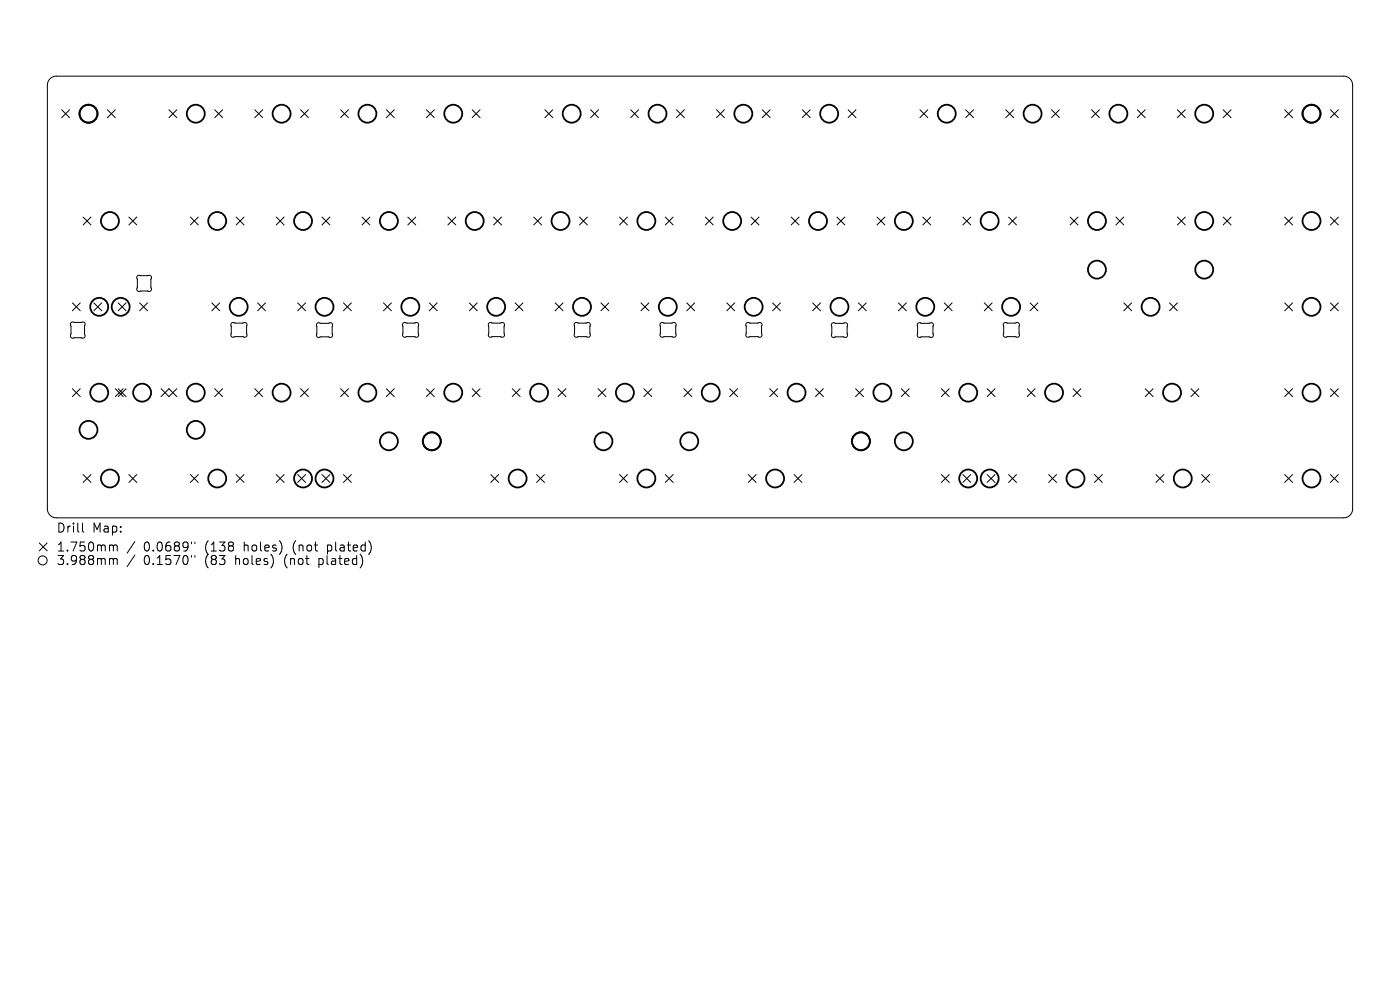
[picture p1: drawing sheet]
<svg xmlns="http://www.w3.org/2000/svg" width="297mm" height="210mm" viewBox="0 0 297 210" stroke-linecap="round" stroke-linejoin="round" font-family="sans-serif">
<defs><g id="words">
<g font-size="2.7">
<text x="11.9" y="113.2">Drill</text>
<text x="19.6" y="113.2">Map:</text>
<text x="11.9" y="117.3">1.750mm</text>
<text x="30.5" y="117.3">0.0689&quot;</text>
<text x="43.6" y="117.3">(138</text>
<text x="52" y="117.3">holes)</text>
<text x="62.6" y="117.3">(not</text>
<text x="70" y="117.3">plated)</text>
<text x="11.9" y="120.1">3.988mm</text>
<text x="30.5" y="120.1">0.1570&quot;</text>
<text x="43.6" y="120.1">(83</text>
<text x="50.2" y="120.1">holes)</text>
<text x="60.7" y="120.1">(not</text>
<text x="68.2" y="120.1">plated)</text>
</g>
</g></defs>
<g fill="none" stroke="#000" stroke-width=".21">
<path d="M10.6 16.7l.6-.4 .8-.1h273a1.91 1.91 0 0 1 2 1.9v89.8a1.91 1.91 0 0 1-2 1.9h-273a1.91 1.91 0 0 1-2-1.9v-89.8l.2-.8zM13.1 23.3l1.7 1.7M14.8 23.3l-1.7 1.7M22.8 23.3l1.7 1.7M24.5 23.3l-1.7 1.7M35.8 23.3l1.7 1.7M37.5 23.3l-1.7 1.7M45.6 23.3l1.6 1.7M47.2 23.3l-1.6 1.7M54 23.3l1.7 1.7M55.7 23.3l-1.7 1.7M63.8 23.3l1.6 1.7"/>
<path d="M65.4 23.3l-1.6 1.7M72.3 23.3l1.6 1.7M73.9 23.3l-1.6 1.7M82 23.3l1.6 1.7M83.6 23.3l-1.6 1.7M90.5 23.3l1.6 1.7M92.1 23.3l-1.6 1.7M100.2 23.3l1.6 1.7M101.8 23.3l-1.6 1.7M115.6 23.3l1.7 1.7M117.3 23.3l-1.7 1.7M125.3 23.3l1.7 1.7"/>
<path d="M127 23.3l-1.7 1.7M133.8 23.3l1.7 1.7M135.5 23.3l-1.7 1.7M143.5 23.3l1.7 1.7M145.2 23.3l-1.7 1.7M152 23.3l1.7 1.7M153.7 23.3l-1.7 1.7M161.7 23.3l1.7 1.7M163.4 23.3l-1.7 1.7M170.2 23.3l1.7 1.7M171.9 23.3l-1.7 1.7M179.9 23.3l1.7 1.7"/>
<path d="M181.6 23.3l-1.7 1.7M195.2 23.3l1.6 1.7M196.8 23.3l-1.6 1.7M204.9 23.3l1.6 1.7M206.5 23.3l-1.6 1.7M213.4 23.3l1.6 1.7M215 23.3l-1.6 1.7M223.1 23.3l1.6 1.7M224.7 23.3l-1.6 1.7M231.6 23.3l1.6 1.7M233.2 23.3l-1.6 1.7M241.3 23.3l1.7 1.7"/>
<path d="M243 23.3l-1.7 1.7M249.8 23.3l1.7 1.7M251.5 23.3l-1.7 1.7M259.5 23.3l1.7 1.7M261.2 23.3l-1.7 1.7M272.5 23.3l1.7 1.7M274.2 23.3l-1.7 1.7M282.2 23.3l1.7 1.7M283.9 23.3l-1.7 1.7M17.6 46l1.7 1.7M19.3 46l-1.7 1.7M27.3 46l1.7 1.7"/>
<path d="M29 46l-1.7 1.7M29.2 58.5l.3-.1h2.2l.3 .2 .1 .3-.1 2 .1 .5-.1 .3-2.5 .1-.4-.1-.1-.4 .1-2-.1-.4zM40.4 46l1.7 1.7M42.1 46l-1.7 1.7M50.1 46l1.7 1.7M51.8 46l-1.7 1.7M58.6 46l1.7 1.7M60.3 46l-1.7 1.7M68.3 46l1.7 1.7M70 46l-1.7 1.7M76.8 46l1.7 1.7M78.5 46l-1.7 1.7"/>
<path d="M86.5 46l1.7 1.7M88.2 46l-1.7 1.7M95 46l1.7 1.7M96.7 46l-1.7 1.7M104.7 46l1.7 1.7M106.4 46l-1.7 1.7M113.2 46l1.7 1.7M114.9 46l-1.7 1.7M122.9 46l1.7 1.7M124.6 46l-1.7 1.7M131.4 46l1.7 1.7M133.1 46l-1.7 1.7"/>
<path d="M141.1 46l1.7 1.7M142.8 46l-1.7 1.7M149.6 46l1.7 1.7M151.3 46l-1.7 1.7M159.3 46l1.7 1.7M161 46l-1.7 1.7M167.8 46l1.7 1.7M169.5 46l-1.7 1.7M177.6 46l1.6 1.7M179.2 46l-1.6 1.7M186.1 46l1.6 1.7M187.7 46l-1.6 1.7"/>
<path d="M195.8 46l1.6 1.7M197.4 46l-1.6 1.7M204.3 46l1.6 1.7M205.9 46l-1.6 1.7M214 46l1.6 1.7M215.6 46l-1.6 1.7M227 46l1.7 1.7M228.7 46l-1.7 1.7M236.7 46l1.7 1.7M238.4 46l-1.7 1.7M249.8 46l1.7 1.7M251.5 46l-1.7 1.7"/>
<path d="M259.5 46l1.7 1.7M261.2 46l-1.7 1.7M272.5 46l1.7 1.7M274.2 46l-1.7 1.7M282.2 46l1.7 1.7M283.9 46l-1.7 1.7M15.1 68.4l.3-.1h2.2l.4 .2 .1 .3-.2 2 .2 .5-.2 .3-2.5 .1-.4-.1-.1-.3 .2-2-.2-.5zM15.4 64.3l1.6 1.6M17 64.3l-1.6 1.6M19.9 64.3l1.7 1.6M21.6 64.3l-1.7 1.6M25.1 64.3l1.6 1.6"/>
<path d="M26.7 64.3l-1.6 1.6M29.6 64.3l1.7 1.6M31.3 64.3l-1.7 1.6M44.9 64.3l1.7 1.6M46.6 64.3l-1.7 1.6M49.1 68.6l.3-.2 .5 .1 2-.1 .3 .1 .2 .4-.1 2.5-.4 .1-.5-.1-2 .1-.3-.1-.1-.3v-2.3zM54.7 64.3l1.6 1.6M56.3 64.3l-1.6 1.6M63.2 64.3l1.6 1.6M64.8 64.3l-1.6 1.6M67.3 68.6l.3-.1 .5 .1 2-.1 .3 .1 .2 .3-.2 2.5-.3 .2-.5-.1-2 .1-.3-.1-.2-.4v-2.2zM72.9 64.3l1.6 1.6"/>
<path d="M74.5 64.3l-1.6 1.6M81.4 64.3l1.6 1.6M83 64.3l-1.6 1.6M85.5 68.6l.4-.2 .4 .1 2-.1 .4 .1 .1 .4-.1 2.5-.4 .1-.4-.1-2 .1-.4-.1-.1-.3v-2.3zM91.1 64.3l1.6 1.6M92.7 64.3l-1.6 1.6M99.6 64.3l1.6 1.6M101.2 64.3l-1.6 1.6M103.7 68.6l.4-.2 .4 .1 2.1-.1 .3 .1 .1 .4-.1 2.5-.4 .1-.4-.1-2 .1-.3-.1-.2-.3v-2.3zM109.3 64.3l1.6 1.6M110.9 64.3l-1.6 1.6M117.8 64.3l1.6 1.6"/>
<path d="M119.4 64.3l-1.6 1.6M121.9 68.6l.4-.2 .5 .1 2-.1 .3 .1 .1 .4-.1 2.5-.3 .1-.5-.1-2 .1-.3-.1-.2-.3v-2.3zM127.5 64.3l1.7 1.6M129.2 64.3l-1.7 1.6M136 64.3l1.7 1.6M137.7 64.3l-1.7 1.6M140.1 68.6l.4-.2 .5 .1 2-.1 .3 .1 .1 .4-.1 2.5-.3 .1-.5-.1-2 .1-.3-.1-.2-.3v-2.3zM145.7 64.3l1.7 1.6M147.4 64.3l-1.7 1.6M154.2 64.3l1.7 1.6M155.9 64.3l-1.7 1.6M158.4 68.6l.3-.2 .5 .1 2-.1 .3 .1 .2 .4-.2 2.5-.3 .1-.5-.1-2 .1-.3-.1-.2-.3v-2.3z"/>
<path d="M163.9 64.3l1.7 1.6M165.6 64.3l-1.7 1.6M172.4 64.3l1.7 1.6M174.1 64.3l-1.7 1.6M176.5 68.6l.3-.1 .5 .1 2-.1 .3 .1 .2 .3-.1 2.5-.4 .2-.4-.1-2.1 .1-.3-.1-.1-.4v-2.2zM182.1 64.3l1.7 1.6M183.8 64.3l-1.7 1.6M190.6 64.3l1.7 1.6M192.3 64.3l-1.7 1.6M194.7 68.6l.4-.1 .4 .1 2-.1 .3 .1 .2 .3-.1 2.5-.4 .2-.4-.1-2.1 .1-.3-.1-.1-.4v-2.2zM200.3 64.3l1.7 1.6M202 64.3l-1.7 1.6"/>
<path d="M208.8 64.3l1.7 1.6M210.5 64.3l-1.7 1.6M213 68.6l.3-.2 .5 .1 2-.1 .3 .1 .2 .4-.1 2.5-.4 .1-.5-.1-2 .1-.3-.1-.2-.3v-2.3zM218.5 64.3l1.7 1.6M220.2 64.3l-1.7 1.6M238.4 64.3l1.7 1.6M240.1 64.3l-1.7 1.6M248.1 64.3l1.7 1.6M249.8 64.3l-1.7 1.6M272.5 64.3l1.7 1.6M274.2 64.3l-1.7 1.6M282.2 64.3l1.7 1.6"/>
<path d="M283.9 64.3l-1.7 1.6M15.4 82.5l1.6 1.6M17 82.5l-1.6 1.6M24.5 82.5l1.6 1.6M25.1 82.5l1.6 1.6M26.1 82.5l-1.6 1.6M26.7 82.5l-1.6 1.6M34.2 82.5l1.6 1.6 1.7-1.6M34.2 84.1l1.6-1.6 1.7 1.6M45.6 82.5l1.6 1.6M47.2 82.5l-1.6 1.6M54 82.5l1.7 1.6"/>
<path d="M55.7 82.5l-1.7 1.6M63.8 82.5l1.6 1.6M65.4 82.5l-1.6 1.6M72.3 82.5l1.6 1.6M73.9 82.5l-1.6 1.6M82 82.5l1.6 1.6M83.6 82.5l-1.6 1.6M90.5 82.5l1.6 1.6M92.1 82.5l-1.6 1.6M100.2 82.5l1.6 1.6M101.8 82.5l-1.6 1.6M108.7 82.5l1.6 1.6"/>
<path d="M110.3 82.5l-1.6 1.6M118.4 82.5l1.7 1.6M120.1 82.5l-1.7 1.6M126.9 82.5l1.7 1.6M128.6 82.5l-1.7 1.6M136.6 82.5l1.7 1.6M138.3 82.5l-1.7 1.6M145.1 82.5l1.7 1.6M146.8 82.5l-1.7 1.6M154.8 82.5l1.7 1.6M156.5 82.5l-1.7 1.6M163.3 82.5l1.7 1.6"/>
<path d="M165 82.5l-1.7 1.6M173 82.5l1.7 1.6M174.7 82.5l-1.7 1.6M181.5 82.5l1.7 1.6M183.2 82.5l-1.7 1.6M191.2 82.5l1.7 1.6M192.9 82.5l-1.7 1.6M199.7 82.5l1.7 1.6M201.4 82.5l-1.7 1.6M209.4 82.5l1.7 1.6M211.1 82.5l-1.7 1.6M217.9 82.5l1.7 1.6"/>
<path d="M219.6 82.5l-1.7 1.6M227.6 82.5l1.7 1.6M229.3 82.5l-1.7 1.6M243 82.5l1.6 1.6M244.6 82.5l-1.6 1.6M252.7 82.5l1.6 1.6M254.3 82.5l-1.6 1.6M272.5 82.5l1.7 1.6M274.2 82.5l-1.7 1.6M282.2 82.5l1.7 1.6M283.9 82.5l-1.7 1.6M8.3 115.2l1.7 1.6"/>
<path d="M10 115.2l-1.7 1.6M17.5 111v1.6l.3 .3M17.6 100.7l1.7 1.6M19.3 100.7l-1.7 1.6M23.5 115.6l.5 .1 .1 .2M23.5 118.5l.5 .1 .1 .2M24.1 115.9l.2-.3 .5 .1 .1 1.2M24.1 115.9v1M24.1 118.8v1M24.1 118.8l.2-.3 .5 .1 .1 1.2M27.3 100.7l1.7 1.6M28.6 114.9l-1.6 2.4"/>
<path d="M28.6 117.7l-1.6 2.5M29 100.7l-1.7 1.6M40.4 100.7l1.7 1.6M40.6 115v.3M40.6 117.8v.4M41.3 115v.3M41.3 117.8v.4M42.1 100.7l-1.7 1.6M50.1 100.7l1.7 1.6M51.8 100.7l-1.7 1.6M58.6 100.7l1.7 1.6M60.3 100.7l-1.7 1.6"/>
<path d="M63.2 100.7l1.6 1.6M64.8 100.7l-1.6 1.6M68.3 100.7l1.7 1.6M70 100.7l-1.7 1.6M72.9 100.7l1.6 1.6M74.5 100.7l-1.6 1.6M104.1 100.7l1.7 1.6M105.8 100.7l-1.7 1.6M113.8 100.7l1.7 1.6M115.5 100.7l-1.7 1.6M131.4 100.7l1.7 1.6M133.1 100.7l-1.7 1.6"/>
<path d="M141.1 100.7l1.7 1.6M142.8 100.7l-1.7 1.6M158.7 100.7l1.7 1.6M160.4 100.7l-1.7 1.6M168.5 100.7l1.6 1.6M170.1 100.7l-1.6 1.6M199.7 100.7l1.7 1.6M201.4 100.7l-1.7 1.6M204.3 100.7l1.6 1.6M205.9 100.7l-1.6 1.6M209.4 100.7l1.7 1.6M211.1 100.7l-1.7 1.6"/>
<path d="M214 100.7l1.6 1.6M215.6 100.7l-1.6 1.6M222.5 100.7l1.6 1.6M224.1 100.7l-1.6 1.6M232.2 100.7l1.7 1.6M233.9 100.7l-1.7 1.6M245.2 100.7l1.7 1.6M246.9 100.7l-1.7 1.6M254.9 100.7l1.7 1.6M256.6 100.7l-1.7 1.6M272.5 100.7l1.7 1.6M274.2 100.7l-1.7 1.6"/>
<path d="M282.2 100.7l1.7 1.6M283.9 100.7l-1.7 1.6"/>
<circle cx="9" cy="118.9" r=".96"/>
</g>
<g fill="none" stroke="#000" stroke-width=".38">
<circle cx="18.8" cy="24.1" r="1.91"/>
<circle cx="41.5" cy="24.1" r="1.91"/>
<circle cx="59.7" cy="24.1" r="1.91"/>
<circle cx="77.9" cy="24.1" r="1.91"/>
<circle cx="96.2" cy="24.1" r="1.91"/>
<circle cx="121.3" cy="24.1" r="1.91"/>
<circle cx="139.5" cy="24.1" r="1.91"/>
<circle cx="157.7" cy="24.1" r="1.91"/>
<circle cx="175.9" cy="24.1" r="1.91"/>
<circle cx="200.8" cy="24.1" r="1.91"/>
<circle cx="219.1" cy="24.1" r="1.91"/>
<circle cx="237.3" cy="24.1" r="1.91"/>
<circle cx="255.5" cy="24.1" r="1.91"/>
<circle cx="278.2" cy="24.1" r="1.91"/>
<circle cx="23.3" cy="46.9" r="1.91"/>
<circle cx="46.1" cy="46.9" r="1.91"/>
<circle cx="64.3" cy="46.9" r="1.91"/>
<circle cx="82.5" cy="46.9" r="1.91"/>
<circle cx="100.7" cy="46.9" r="1.91"/>
<circle cx="118.9" cy="46.9" r="1.91"/>
<circle cx="137.1" cy="46.9" r="1.91"/>
<circle cx="155.3" cy="46.9" r="1.91"/>
<circle cx="173.5" cy="46.9" r="1.91"/>
<circle cx="191.7" cy="46.9" r="1.91"/>
<circle cx="210" cy="46.9" r="1.91"/>
<circle cx="232.7" cy="46.9" r="1.91"/>
<circle cx="232.7" cy="57.2" r="1.91"/>
<circle cx="255.5" cy="46.9" r="1.91"/>
<circle cx="255.5" cy="57.2" r="1.91"/>
<circle cx="278.2" cy="46.9" r="1.91"/>
<circle cx="21" cy="65.1" r="1.91"/>
<circle cx="25.6" cy="65.1" r="1.91"/>
<circle cx="50.6" cy="65.1" r="1.91"/>
<circle cx="68.8" cy="65.1" r="1.91"/>
<circle cx="87.1" cy="65.1" r="1.91"/>
<circle cx="105.3" cy="65.1" r="1.91"/>
<circle cx="123.5" cy="65.1" r="1.91"/>
<circle cx="141.7" cy="65.1" r="1.91"/>
<circle cx="159.9" cy="65.1" r="1.91"/>
<circle cx="178.1" cy="65.1" r="1.91"/>
<circle cx="196.3" cy="65.1" r="1.91"/>
<circle cx="214.5" cy="65.1" r="1.91"/>
<circle cx="244.1" cy="65.1" r="1.91"/>
<circle cx="278.2" cy="65.1" r="1.91"/>
<circle cx="18.8" cy="91.2" r="1.91"/>
<circle cx="21" cy="83.3" r="1.91"/>
<circle cx="30.2" cy="83.3" r="1.91"/>
<circle cx="41.5" cy="83.3" r="1.91"/>
<circle cx="41.5" cy="91.2" r="1.91"/>
<circle cx="59.7" cy="83.3" r="1.91"/>
<circle cx="77.9" cy="83.3" r="1.91"/>
<circle cx="82.5" cy="93.6" r="1.91"/>
<circle cx="91.6" cy="93.6" r="1.91"/>
<circle cx="96.2" cy="83.3" r="1.91"/>
<circle cx="114.4" cy="83.3" r="1.91"/>
<circle cx="128" cy="93.6" r="1.91"/>
<circle cx="132.6" cy="83.3" r="1.91"/>
<circle cx="146.2" cy="93.6" r="1.91"/>
<circle cx="150.8" cy="83.3" r="1.91"/>
<circle cx="169" cy="83.3" r="1.91"/>
<circle cx="182.6" cy="93.6" r="1.91"/>
<circle cx="187.2" cy="83.3" r="1.91"/>
<circle cx="191.7" cy="93.6" r="1.91"/>
<circle cx="205.4" cy="83.3" r="1.91"/>
<circle cx="223.6" cy="83.3" r="1.91"/>
<circle cx="248.6" cy="83.3" r="1.91"/>
<circle cx="278.2" cy="83.3" r="1.91"/>
<circle cx="23.3" cy="101.5" r="1.91"/>
<circle cx="46.1" cy="101.5" r="1.91"/>
<circle cx="64.3" cy="101.5" r="1.91"/>
<circle cx="68.8" cy="101.5" r="1.91"/>
<circle cx="109.8" cy="101.5" r="1.91"/>
<circle cx="137.1" cy="101.5" r="1.91"/>
<circle cx="164.4" cy="101.5" r="1.91"/>
<circle cx="205.4" cy="101.5" r="1.91"/>
<circle cx="210" cy="101.5" r="1.91"/>
<circle cx="228.2" cy="101.5" r="1.91"/>
<circle cx="250.9" cy="101.5" r="1.91"/>
<circle cx="278.2" cy="101.5" r="1.91"/>
</g>
<use href="#words"/>
</svg>
